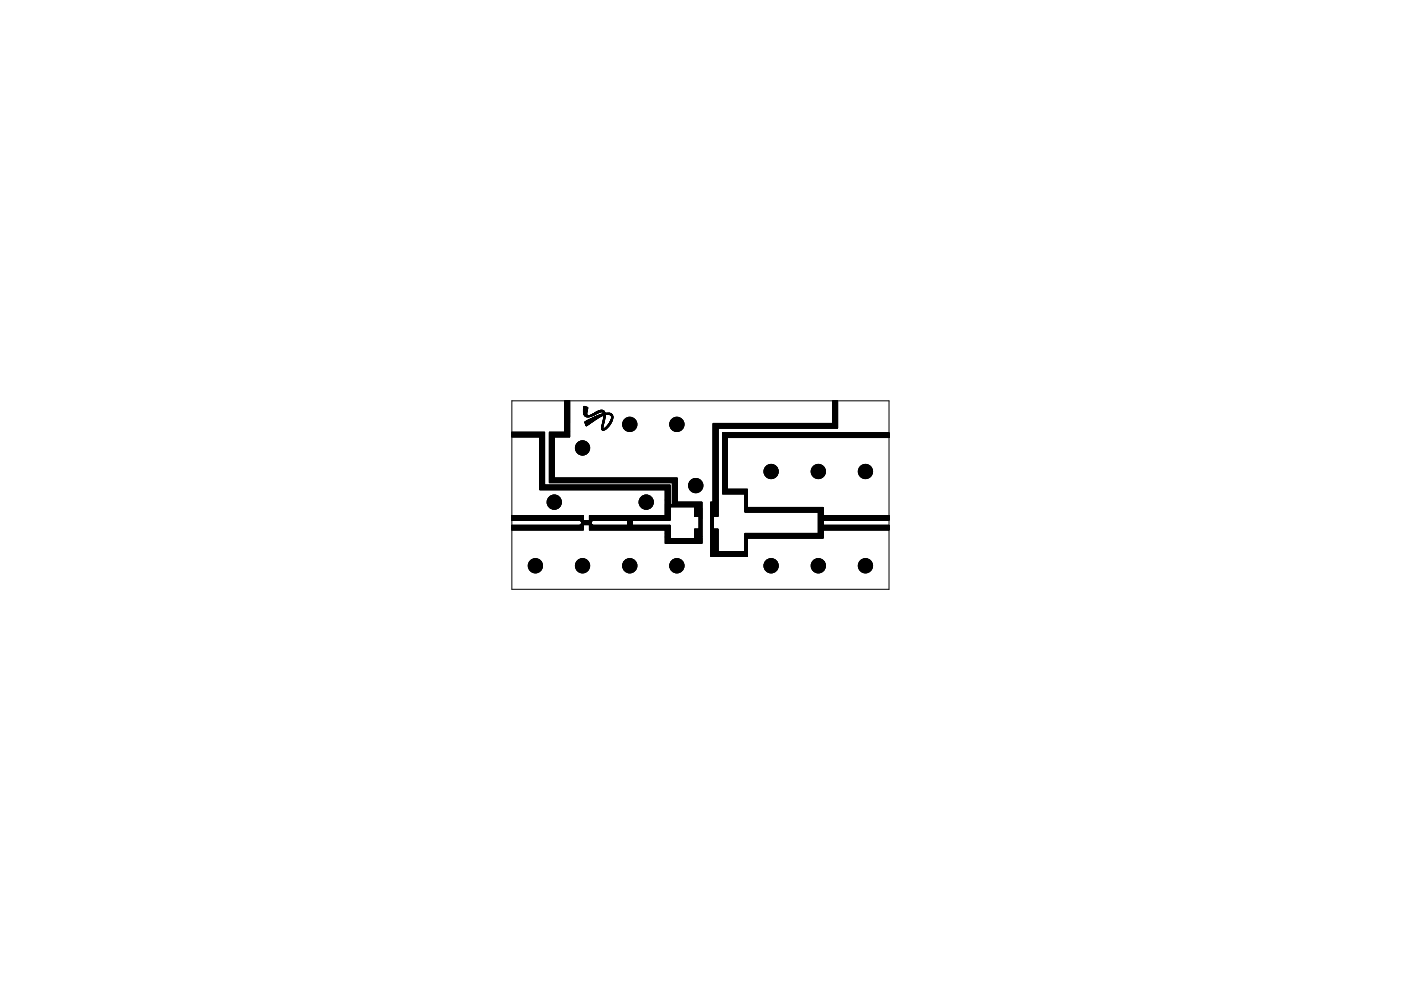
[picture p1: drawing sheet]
<svg xmlns="http://www.w3.org/2000/svg" width="297mm" height="210mm" viewBox="0 0 297 210" stroke-linecap="round" stroke-linejoin="round" font-family="sans-serif">
<g fill="none" stroke="#000" stroke-width=".21">
<path d="M108.5 91.7h7M108.5 85h80v39.9h-80zM108.5 91.6h7v11.3M108.5 92.6h7M108.5 92.5h7M108.5 92.4h7M108.5 92.3h7M108.5 92.2h7M108.5 92.1h7M108.5 92h7M108.5 91.9h7M108.5 91.8h7"/>
<path d="M114.5 92.8h1M114.5 92.6v11.2h27.5M114.5 92.6v.1M114.5 99.9h1M114.5 99.8h1M114.5 99.7h1M114.5 99.6h1M114.5 99.5h1M114.5 99.4h1M114.5 99.3h1M114.5 99.2h1M114.5 99.1h1"/>
<path d="M114.5 99h1M114.5 98.9h1M114.5 98.8h1M114.5 98.7h1M114.5 98.6h1M114.5 98.5h1M114.5 98.4h1M114.5 98.3h1M114.5 98.2h1M114.5 98.1h1M114.5 98h1M114.5 97.9h1"/>
<path d="M114.5 97.8h1M114.5 97.7h1M114.5 97.6h1M114.5 97.5h1M114.5 97.4h1M114.5 97.3h1M114.5 97.2h1M114.5 97.1h1M114.5 97h1M114.5 96.9h1M114.5 96.8h1M114.5 96.7h1"/>
<path d="M114.5 96.6h1M114.5 96.5h1M114.5 96.4h1M114.5 96.3h1M114.5 96.2h1M114.5 96.1h1M114.5 96h1M114.5 95.9h1M114.5 95.8h1M114.5 95.7h1M114.5 95.6h1M114.5 95.5h1"/>
<path d="M114.5 95.4h1M114.5 95.3h1M114.5 95.2h1M114.5 95.1h1M114.5 95h1M114.5 94.9h1M114.5 94.8h1M114.5 94.7h1M114.5 94.6h1M114.5 94.5h1M114.5 94.4h1M114.5 94.3h1"/>
<path d="M114.5 94.2h1M114.5 94.1h1M114.5 94h1M114.5 93.9h1M114.5 93.8h1M114.5 93.7h1M114.5 93.6h1M114.5 93.5h1M114.5 93.4h1M114.5 93.3h1M114.5 93.2h1M114.5 93.1h1"/>
<path d="M114.5 93h1M114.5 92.9h1M114.5 92.7h1M116.5 91.7h4.3M116.5 92.8h1M116.5 99.9h1M116.5 99.8h1M116.5 99.7h1M116.5 99.6h1M116.5 99.5h1M116.5 99.4h1M116.5 99.3h1"/>
<path d="M116.5 99.2h1M116.5 99.1h1M116.5 99h1M116.5 98.9h1M116.5 98.8h1M116.5 98.7h1M116.5 98.6h1M116.5 98.5h1M116.5 98.4h1M116.5 98.3h1M116.5 98.2h1M116.5 98.1h1"/>
<path d="M116.5 98h1M116.5 97.9h1M116.5 97.8h1M116.5 97.7h1M116.5 97.6h1M116.5 97.5h1M116.5 97.4h1M116.5 97.3h1M116.5 97.2h1M116.5 97.1h1M116.5 97h1M116.5 96.9h1"/>
<path d="M116.5 96.8h1M116.5 96.7h1M116.5 96.6h1M116.5 96.5h1M116.5 96.4h1M116.5 96.3h1M116.5 96.2h1M116.5 96.1h1M116.5 96h1M116.5 95.9h1M116.5 95.8h1M116.5 95.7h1"/>
<path d="M116.5 95.6h1M116.5 95.5h1M116.5 95.4h1M116.5 95.3h1M116.5 95.2h1M116.5 95.1h1M116.5 95h1M116.5 94.9h1M116.5 94.8h1M116.5 94.7h1M116.5 94.6h1M116.5 94.5h1"/>
<path d="M116.5 94.4h1M116.5 94.3h1M116.5 94.2h1M116.5 94.1h1M116.5 94h1M116.5 93.9h1M116.5 93.8h1M116.5 93.7h1M116.5 93.6h1M116.5 93.5h1M116.5 93.4h1M116.5 93.3h1"/>
<path d="M116.5 93.2h1M116.5 93.1h1M116.5 93h1M116.5 92.9h1M116.5 92.7h1M116.5 92.6h4.3M116.5 92.5h4.3M116.5 92.4h4.3M116.5 92.3h4.3M116.5 92.2h4.3M116.5 92.1h4.3M116.5 92h4.3"/>
<path d="M116.5 91.9h4.3M116.5 91.8h4.3M117.5 92.7v8.7M119.8 89.8h1M119.8 90.7h1M119.8 91.6v.1M119.8 85v6.6M119.8 91.6h1M119.8 91.5h1M119.8 91.4h1M119.8 91.3h1M119.8 91.2h1"/>
<path d="M119.8 91.1h1M119.8 91h1M119.8 90.9h1M119.8 90.8h1M119.8 90.6h1M119.8 90.5h1M119.8 90.4h1M119.8 90.3h1M119.8 90.2h1M119.8 90.1h1M119.8 90h1M119.8 89.9h1"/>
<path d="M119.8 89.7h1M119.8 89.6h1M119.8 89.5h1M119.8 89.4h1M119.8 89.3h1M119.8 89.2h1M119.8 89.1h1M119.8 89h1M119.8 88.9h1M119.8 88.8h1M119.8 88.7h1M119.8 88.6h1"/>
<path d="M119.8 88.5h1M119.8 88.4h1M119.8 88.3h1M119.8 88.2h1M119.8 88.1h1M119.8 88h1M119.8 87.9h1M119.8 87.8h1M119.8 87.7h1M119.8 87.6h1M119.8 87.5h1M119.8 87.4h1"/>
<path d="M119.8 87.3h1M119.8 87.2h1M119.8 87.1h1M119.8 87h1M119.8 86.9h1M119.8 86.8h1M119.8 86.7h1M119.8 86.6h1M119.8 86.5h1M119.8 86.4h1M119.8 86.3h1M119.8 86.2h1"/>
<path d="M119.8 86.1h1M119.8 86h1M119.8 85.9h1M119.8 85.8h1M119.8 85.7h1M119.8 85.6h1M119.8 85.5h1M119.8 85.4h1M119.8 85.3h1M119.8 85.2h1M119.8 85.1h1M119.8 85h1"/>
<path d="M120.8 91.7l-4.3-.1v10.7h27.1M120.8 85v7.6h-4.3M151.2 91.7h1M151.2 92.8h1M151.2 90.8h1v18.7h-1.5M151.2 91.6h1M151.2 92.6h1M151.2 99.9h1M151.2 99.8h1M151.2 99.7h1M151.2 99.6h1M151.2 99.5h1"/>
<path d="M151.2 99.4h1M151.2 99.3h1M151.2 99.2h1M151.2 99.1h1M151.2 99h1M151.2 98.9h1M151.2 98.8h1M151.2 98.7h1M151.2 98.6h1M151.2 98.5h1M151.2 98.4h1M151.2 98.3h1"/>
<path d="M151.2 98.2h1M151.2 98.1h1M151.2 98h1M151.2 97.9h1M151.2 97.8h1M151.2 97.7h1M151.2 97.6h1M151.2 97.5h1M151.2 97.4h1M151.2 97.3h1M151.2 97.2h1M151.2 97.1h1"/>
<path d="M151.2 97h1M151.2 96.9h1M151.2 96.8h1M151.2 96.7h1M151.2 96.6h1M151.2 96.5h1M151.2 96.4h1M151.2 96.3h1M151.2 96.2h1M151.2 96.1h1M151.2 96h1M151.2 95.9h1"/>
<path d="M151.2 95.8h1M151.2 95.7h1M151.2 95.6h1M151.2 95.5h1M151.2 95.4h1M151.2 95.3h1M151.2 95.2h1M151.2 95.1h1M151.2 95h1M151.2 94.9h1M151.2 94.8h1M151.2 94.7h1"/>
<path d="M151.2 94.6h1M151.2 94.5h1M151.2 94.4h1M151.2 94.3h1M151.2 94.2h1M151.2 94.1h1M151.2 94h1M151.2 93.9h1M151.2 93.8h1M151.2 93.7h1M151.2 93.6h1M151.2 93.5h1"/>
<path d="M151.2 93.4h1M151.2 93.3h1M151.2 93.2h1M151.2 93.1h1M151.2 93h1M151.2 92.9h1M151.2 92.7h1M151.2 92.5h1M151.2 92.4h1M151.2 92.3h1M151.2 92.2h1M151.2 92.1h1"/>
<path d="M151.2 92h1M151.2 91.9h1M151.2 91.8h1M151.2 91.5h1M151.2 91.4h1M151.2 91.3h1M151.2 91.2h1M151.2 91.1h1M151.2 91h1M151.2 90.9h1M151.2 90.8h1M151.2 90.7h26.4"/>
<path d="M151.2 90.6h26.4M151.2 90.5h26.4M151.2 90.4h26.4M151.2 90.3h26.4M151.2 90.2h26.4M151.2 90.1h26.4M151.2 90h26.4M151.2 89.9h26.4M151.2 89.8h26.4M153.2 92.6h35.3M153.2 99.9h1M153.2 99.8h1"/>
<path d="M153.2 99.7h1M153.2 99.6h1M153.2 99.5h1M153.2 99.4h1M153.2 99.3h1M153.2 99.2h1M153.2 99.1h1M153.2 99h1M153.2 98.9h1M153.2 98.8h1M153.2 98.7h1M153.2 98.6h1"/>
<path d="M153.2 98.5h1M153.2 98.4h1M153.2 98.3h1M153.2 98.2h1M153.2 98.1h1M153.2 98h1M153.2 97.9h1M153.2 97.8h1M153.2 97.7h1M153.2 97.6h1M153.2 97.5h1M153.2 97.4h1"/>
<path d="M153.2 97.3h1M153.2 97.2h1M153.2 97.1h1M153.2 97h1M153.2 96.9h1M153.2 96.8h1M153.2 96.7h1M153.2 96.6h1M153.2 96.5h1M153.2 96.4h1M153.2 96.3h1M153.2 96.2h1"/>
<path d="M153.2 96.1h1M153.2 96h1M153.2 95.9h1M153.2 95.8h1M153.2 95.7h1M153.2 95.6h1M153.2 95.5h1M153.2 95.4h1M153.2 95.3h1M153.2 95.2h1M153.2 95.1h1M153.2 95h1"/>
<path d="M153.2 94.9h1M153.2 94.8h1M153.2 94.7h1M153.2 94.6h1M153.2 94.5h1M153.2 94.4h1M153.2 94.3h1M153.2 94.2h1M153.2 94.1h1M153.2 94h1M153.2 93.9h1M153.2 93.8h1"/>
<path d="M153.2 93.7h1M153.2 93.6h1M153.2 93.5h1M153.2 93.4h1M153.2 93.3h1M153.2 93.2h1M153.2 93.1h1M153.2 93h1M153.2 92.9h1M153.2 92.8h1M153.2 92.7h35.3M153.2 92.5h35.3"/>
<path d="M153.2 92.4h35.3M153.2 92.3h35.3M153.2 92.2h35.3M153.2 92.1h35.3M153.2 92h35.3M153.2 91.9h35.3M153.2 91.8h35.3M154.2 92.8v10.9M176.6 89.8h.1M176.6 85v4.8M176.6 89.7h1M176.6 89.6h1"/>
<path d="M176.6 89.5h1M176.6 89.4h1M176.6 89.3h1M176.6 89.2h1M176.6 89.1h1M176.6 89h1M176.6 88.9h1M176.6 88.8h1M176.6 88.7h1M176.6 88.6h1M176.6 88.5h1M176.6 88.4h1"/>
<path d="M176.6 88.3h1M176.6 88.2h1M176.6 88.1h1M176.6 88h1M176.6 87.9h1M176.6 87.8h1M176.6 87.7h1M176.6 87.6h1M176.6 87.5h1M176.6 87.4h1M176.6 87.3h1M176.6 87.2h1"/>
<path d="M176.6 87.1h1M176.6 87h1M176.6 86.9h1M176.6 86.8h1M176.6 86.7h1M176.6 86.6h1M176.6 86.5h1M176.6 86.4h1M176.6 86.3h1M176.6 86.2h1M176.6 86.1h1M176.6 86h1"/>
<path d="M176.6 85.9h1M176.6 85.8h1M176.6 85.7h1M176.6 85.6h1M176.6 85.5h1M176.6 85.4h1M176.6 85.3h1M176.6 85.2h1M176.6 85.1h1M176.6 85h1M177.6 89.8h-26.4v16.7M177.6 85v5.8l-26.4-.1"/>
<path d="M188.5 91.8h-35.3v12.9h5.3M188.5 92.8h-35.3M108.5 109.3h15.2v1.1M108.5 111.4h15.2M108.5 109.5h15.2M108.5 112.1h15.2M108.5 112.3h15.2M108.5 112.2h15.2M108.5 112h15.2M108.5 111.9h15.2M108.5 111.8h15.2M108.5 111.7h15.2"/>
<path d="M108.5 111.6h15.2M108.5 111.5h15.2M108.5 110.2h15.2M108.5 110.1h15.2M108.5 110h15.2M108.5 109.9h15.2M108.5 109.8h15.2M108.5 109.7h15.2M108.5 109.6h15.2M108.5 109.4h15.2M108.5 109.3h15.2M114.5 103.7h27.5"/>
<path d="M114.5 102.3h1M114.5 101.3h1M114.5 102.8h27.5v4.2M114.5 103.8h27.5M114.5 103.6h27.5M114.5 103.5h27.5M114.5 103.4h27.5M114.5 103.3h27.5M114.5 103.2h27.5M114.5 103.1h27.5M114.5 103h27.5M114.5 102.9h27.5"/>
<path d="M114.5 102.8h1M114.5 102.7h1M114.5 102.6h1M114.5 102.5h1M114.5 102.4h1M114.5 102.2h1M114.5 102.1h1M114.5 102h1M114.5 101.9h1M114.5 101.8h1M114.5 101.7h1M114.5 101.6h1"/>
<path d="M114.5 101.5h1M114.5 101.4h1M114.5 101.2h1M114.5 101.1h1M114.5 101h1M114.5 100.9h1M114.5 100.8h1M114.5 100.7h1M114.5 100.6h1M114.5 100.5h1M114.5 100.4h1M114.5 100.3h1"/>
<path d="M114.5 100.2h1M114.5 100.1h1M114.5 100h1M116.5 101.3l27.1 .1v5.1M116.5 102.3h27.1M116.5 102.2h27.1M116.5 102.1h27.1M116.5 102h27.1M116.5 101.9h27.1M116.5 101.8h27.1M116.5 101.7h27.1M116.5 101.6h27.1"/>
<path d="M116.5 101.5h27.1M116.5 101.4h27.1M116.5 101.3h1M116.5 101.2h1M116.5 101.1h1M116.5 101h1M116.5 100.9h1M116.5 100.8h1M116.5 100.7h1M116.5 100.6h1M116.5 100.5h1M116.5 100.4h1"/>
<path d="M116.5 100.3h1M116.5 100.2h1M116.5 100.1h1M116.5 100h1M123 110.3l.3 .3v.4M123 111.3h.7M123 110.3h.7M123.1 111.3h2.5M123.1 110.4h2.5M123.1 111.2h2.4M123.1 110.4h2.4M123.2 111.2h2.3"/>
<path d="M123.2 110.5h2.3M123.2 111.1h2.2M123.3 110.6h2.1M123.3 111.1h2.1M123.3 110.6h2M123.3 111l-.3 .4M123.3 111h.1M123.3 111h2M123.3 110.9h2M123.3 110.8h2M123.3 110.7h2M123.7 110.3h-15.2"/>
<path d="M123.7 111.3v1.1h-15.2M123.7 111.3h.1M123.7 110.4h.1M125 111.3l17 .1v2.8M125 111.3v1.1h17M125 109.5h17M125 112.1h17M125 111.3h.1M125 110.4h.1M125 112.3h17M125 112.2h17M125 112h17"/>
<path d="M125 111.9h17M125 111.8h17M125 111.7h17M125 111.6h17M125 111.5h17M125 111.4h17M125 111.3h.6M125 110.2h17M125 110.1h17M125 110h17M125 109.9h17M125 109.8h17"/>
<path d="M125 109.7h17M125 109.6h17M125 109.4h17M125 109.3h17M125.3 110.6l-2 .1M125.3 110.6v.4l.4 .4M125.6 110.3l-.6 .1M125.7 110.3h.1M125.7 110.3l-.4 .3M125.7 111.4h.1M133.1 111.2h.9M133.1 110.4h.9"/>
<path d="M133.1 111.3h.9M133.1 111.1h.9M133.1 111h.9M133.1 110.9h.9M133.1 110.8h.9M133.1 110.7h.9M133.1 110.6h.9M133.1 110.5h.9M133.1 110.3h.9M133.1 110.3v1.1M134 111.4h.1M134 110.3h.1"/>
<path d="M134 110.3v1.1M141.1 104.7h.9M141.1 107.6h.9M141.1 107.5h1l-.1 2.8h-17M141.1 114h.9M141.1 106.5h.9M141.1 113.1h.9M141.1 108.6h.9M141.1 107h7.7M141.1 114.2h7.7M141.1 115.2h7.7M141.1 115.1h7.7"/>
<path d="M141.1 115h7.7M141.1 114.9h7.7M141.1 114.8h7.7M141.1 114.7h7.7M141.1 114.6h7.7M141.1 114.5h7.7M141.1 114.4h7.7M141.1 114.3h7.7M141.1 114.2h.9M141.1 114.1h.9M141.1 113.9h.9M141.1 113.8h.9"/>
<path d="M141.1 113.7h.9M141.1 113.6h.9M141.1 113.5h.9M141.1 113.4h.9M141.1 113.3h.9M141.1 113.2h.9M141.1 113h.9M141.1 112.9h.9M141.1 112.8h.9M141.1 112.7h.9M141.1 112.6h.9M141.1 112.5h.9"/>
<path d="M141.1 112.4h.9M141.1 109.2h.9M141.1 109.1h.9M141.1 109h.9M141.1 108.9h.9M141.1 108.8h.9M141.1 108.7h.9M141.1 108.5h.9M141.1 108.4h.9M141.1 108.3h.9M141.1 108.2h.9M141.1 108.1h.9"/>
<path d="M141.1 108h.9M141.1 107.9h.9M141.1 107.8h.9M141.1 107.7h.9M141.1 107.5h.9M141.1 107.4h7.7M141.1 107.3h7.7M141.1 107.2h7.7M141.1 107.1h7.7M141.1 106.9h.9M141.1 106.8h.9M141.1 106.7h.9"/>
<path d="M141.1 106.6h.9M141.1 106.4h.9M141.1 106.3h.9M141.1 106.2h.9M141.1 106.1h.9M141.1 106h.9M141.1 105.9h.9M141.1 105.8h.9M141.1 105.7h.9M141.1 105.6h.9M141.1 105.5h.9M141.1 105.4h.9"/>
<path d="M141.1 105.3h.9M141.1 105.2h.9M141.1 105.1h.9M141.1 105h.9M141.1 104.9h.9M141.1 104.8h.9M141.1 104.6h.9M141.1 104.5h.9M141.1 104.4h.9M141.1 104.3h.9M141.1 104.2h.9M141.1 104.1h.9"/>
<path d="M141.1 104h.9M141.1 103.9h.9M141.1 103.9v5.4M142 109.3h-17v1.1M142 107h.1M142 114.2h.1M142.6 104.7h1M142.6 103.7h1M142.6 106.5h6.2v8.7h-7.7v-2.8M142.6 107h.1M142.6 102.3v4.7M142.6 102.3v.1"/>
<path d="M142.6 103.8h1M142.6 102.8h1M142.6 106.9h6.2M142.6 106.8h6.2M142.6 106.7h6.2M142.6 106.6h6.2M142.6 106.5h6.2M142.6 106.4h1M142.6 106.3h1M142.6 106.2h1M142.6 106.1h1M142.6 106h1"/>
<path d="M142.6 105.9h1M142.6 105.8h1M142.6 105.7h1M142.6 105.6h1M142.6 105.5h1M142.6 105.4h1M142.6 105.3h1M142.6 105.2h1M142.6 105.1h1M142.6 105h1M142.6 104.9h1M142.6 104.8h1"/>
<path d="M142.6 104.6h1M142.6 104.5h1M142.6 104.4h1M142.6 104.3h1M142.6 104.2h1M142.6 104.1h1M142.6 104h1M142.6 103.9h1M142.6 103.6h1M142.6 103.5h1M142.6 103.4h1M142.6 103.3h1"/>
<path d="M142.6 103.2h1M142.6 103.1h1M142.6 103h1M142.6 102.9h1M142.6 102.7h1M142.6 102.6h1M142.6 102.5h1M142.6 102.4h1M147.3 107.6h1.5M147.3 109.3h1.5M147.3 112.4h1.5M147.3 114h1.5"/>
<path d="M147.3 113.1h1.5M147.3 108.6h1.5M147.3 114.2h.1M147.3 114.2h1.5M147.3 114.1h1.5M147.3 113.9h1.5M147.3 113.8h1.5M147.3 113.7h1.5M147.3 113.6h1.5M147.3 113.5h1.5M147.3 113.4h1.5M147.3 113.3h1.5"/>
<path d="M147.3 113.2h1.5M147.3 113h1.5M147.3 112.9h1.5M147.3 112.8h1.5M147.3 112.7h1.5M147.3 112.6h1.5M147.3 112.5h1.5M147.3 112.3h1.5M147.3 112.2h1.5M147.3 109.4h1.5M147.3 109.2h1.5M147.3 109.1h1.5"/>
<path d="M147.3 109h1.5M147.3 108.9h1.5M147.3 108.8h1.5M147.3 108.7h1.5M147.3 108.5h1.5M147.3 108.4h1.5M147.3 108.3h1.5M147.3 108.2h1.5M147.3 108.1h1.5M147.3 108h1.5M147.3 107.9h1.5M147.3 107.8h1.5"/>
<path d="M147.3 107.7h1.5M147.3 107.5h1.5M148.3 110.3h.5M148.3 111.3h.5M148.3 111.2h.5M148.3 110.4h.5M148.3 109.5v2.7M148.3 109.5h.1M148.3 112.1h.5M148.3 112h.5M148.3 111.9h.5M148.3 111.8h.5"/>
<path d="M148.3 111.7h.5M148.3 111.6h.5M148.3 111.5h.5M148.3 111.4h.5M148.3 111.1h.5M148.3 111h.5M148.3 110.9h.5M148.3 110.8h.5M148.3 110.7h.5M148.3 110.6h.5M148.3 110.5h.5M148.3 110.2h.5"/>
<path d="M148.3 110.1h.5M148.3 110h.5M148.3 109.9h.5M148.3 109.8h.5M148.3 109.7h.5M148.3 109.6h.5M148.3 109.5h.5M148.8 107.5h-1.5v2h1.5M148.8 112.2h-1.5v2M148.8 107.4l-7.7 .1M150.7 107.6h1.5M150.7 109.3h1.5"/>
<path d="M150.7 110.3h.6M150.7 111.3h.6M150.7 112.4h1.5M150.7 114h1.5M150.7 112.1l1.5 .1v4.8M150.7 117h7.8M150.7 113.1h1.5M150.7 108.6h1.5M150.7 107h1.5M150.7 115.2h1.5M150.7 111.2h.6M150.7 110.4h.6"/>
<path d="M150.7 114.2h1.5M150.7 107.4h1.5M150.7 117.9h7.8M150.7 117.8h7.8M150.7 117.7h7.8M150.7 117.6h7.8M150.7 117.5h7.8M150.7 117.4h7.8M150.7 117.3h7.8M150.7 117.2h7.8M150.7 117.1h7.8M150.7 116.9h1.5"/>
<path d="M150.7 116.8h1.5M150.7 116.7h1.5M150.7 116.6h1.5M150.7 116.5h1.5M150.7 116.4h1.5M150.7 116.3h1.5M150.7 116.2h1.5M150.7 116.1h1.5M150.7 116h1.5M150.7 115.9h1.5M150.7 115.8h1.5M150.7 115.7h1.5"/>
<path d="M150.7 115.6h1.5M150.7 115.5h1.5M150.7 115.4h1.5M150.7 115.3h1.5M150.7 115.1h1.5M150.7 115h1.5M150.7 114.9h1.5M150.7 114.8h1.5M150.7 114.7h1.5M150.7 114.6h1.5M150.7 114.5h1.5M150.7 114.4h1.5"/>
<path d="M150.7 114.3h1.5M150.7 114.1h1.5M150.7 113.9h1.5M150.7 113.8h1.5M150.7 113.7h1.5M150.7 113.6h1.5M150.7 113.5h1.5M150.7 113.4h1.5M150.7 113.3h1.5M150.7 113.2h1.5M150.7 113h1.5M150.7 112.9h1.5"/>
<path d="M150.7 112.8h1.5M150.7 112.7h1.5M150.7 112.6h1.5M150.7 112.5h1.5M150.7 112.3h1.5M150.7 112.2h1.5M150.7 112.1h.6M150.7 112h.6M150.7 111.9h.6M150.7 111.8h.6M150.7 111.7h.6M150.7 111.6h.6"/>
<path d="M150.7 111.5h.6M150.7 111.4h.6M150.7 111.1h.6M150.7 111h.6M150.7 110.9h.6M150.7 110.8h.6M150.7 110.7h.6M150.7 110.6h.6M150.7 110.5h.6M150.7 110.2h.6M150.7 110.1h.6M150.7 110h.6"/>
<path d="M150.7 109.9h.6M150.7 109.8h.6M150.7 109.7h.6M150.7 109.6h.6M150.7 109.5h.6M150.7 109.4h1.5M150.7 109.2h1.5M150.7 109.1h1.5M150.7 109h1.5M150.7 108.9h1.5M150.7 108.8h1.5M150.7 108.7h1.5"/>
<path d="M150.7 108.5h1.5M150.7 108.4h1.5M150.7 108.3h1.5M150.7 108.2h1.5M150.7 108.1h1.5M150.7 108h1.5M150.7 107.9h1.5M150.7 107.8h1.5M150.7 107.7h1.5M150.7 107.5h1.5M150.7 107.3h1.5M150.7 107.2h1.5"/>
<path d="M150.7 107.1h1.5M150.7 106.9h1.5M150.7 106.8h1.5M150.7 106.7h1.5M150.7 106.6h1.5M150.7 106.5h1.5M151.2 104.7h1M151.2 103.7h1M151.2 106.5h.1M151.2 102.3h1M151.2 101.3h1M151.2 103.8h1"/>
<path d="M151.2 102.8h1M151.2 106.4h1M151.2 106.3h1M151.2 106.2h1M151.2 106.1h1M151.2 106h1M151.2 105.9h1M151.2 105.8h1M151.2 105.7h1M151.2 105.6h1M151.2 105.5h1M151.2 105.4h1"/>
<path d="M151.2 105.3h1M151.2 105.2h1M151.2 105.1h1M151.2 105h1M151.2 104.9h1M151.2 104.8h1M151.2 104.6h1M151.2 104.5h1M151.2 104.4h1M151.2 104.3h1M151.2 104.2h1M151.2 104.1h1"/>
<path d="M151.2 104h1M151.2 103.9h1M151.2 103.6h1M151.2 103.5h1M151.2 103.4h1M151.2 103.3h1M151.2 103.2h1M151.2 103.1h1M151.2 103h1M151.2 102.9h1M151.2 102.7h1M151.2 102.6h1"/>
<path d="M151.2 102.5h1M151.2 102.4h1M151.2 102.2h1M151.2 102.1h1M151.2 102h1M151.2 101.9h1M151.2 101.8h1M151.2 101.7h1M151.2 101.6h1M151.2 101.5h1M151.2 101.4h1M151.2 101.2h1"/>
<path d="M151.2 101.1h1M151.2 101h1M151.2 100.9h1M151.2 100.8h1M151.2 100.7h1M151.2 100.6h1M151.2 100.5h1M151.2 100.4h1M151.2 100.3h1M151.2 100.2h1M151.2 100.1h1M151.2 100h1"/>
<path d="M151.3 109.5h.1M151.3 109.5v2.7M152.2 106.5h-1.5v11.4l7.8 .1v-3.9M152.2 117h.1M153.2 103.7h5.3v3.9M153.2 102.3h1M153.2 101.3h1M153.2 103.8h5.3M153.2 102.8h1M153.2 104.7h5.3M153.2 104.6h5.3M153.2 104.5h5.3"/>
<path d="M153.2 104.4h5.3M153.2 104.3h5.3M153.2 104.2h5.3M153.2 104.1h5.3M153.2 104h5.3M153.2 103.9h5.3M153.2 103.7h1M153.2 103.6h1M153.2 103.5h1M153.2 103.4h1M153.2 103.3h1M153.2 103.2h1"/>
<path d="M153.2 103.1h1M153.2 103h1M153.2 102.9h1M153.2 102.7h1M153.2 102.6h1M153.2 102.5h1M153.2 102.4h1M153.2 102.2h1M153.2 102.1h1M153.2 102h1M153.2 101.9h1M153.2 101.8h1"/>
<path d="M153.2 101.7h1M153.2 101.6h1M153.2 101.5h1M153.2 101.4h1M153.2 101.2h1M153.2 101.1h1M153.2 101h1M153.2 100.9h1M153.2 100.8h1M153.2 100.7h1M153.2 100.6h1M153.2 100.5h1"/>
<path d="M153.2 100.4h1M153.2 100.3h1M153.2 100.2h1M153.2 100.1h1M153.2 100h1M158 107.6h16.5v1.7M158 106.5h.5M158 107h.5M158 115.2h.5M158 114.2h.5M158 107.4h.5M158 116.9h.5"/>
<path d="M158 116.8h.5M158 116.7h.5M158 116.6h.5M158 116.5h.5M158 116.4h.5M158 116.3h.5M158 116.2h.5M158 116.1h.5M158 116h.5M158 115.9h.5M158 115.8h.5M158 115.7h.5"/>
<path d="M158 115.6h.5M158 115.5h.5M158 115.4h.5M158 115.3h.5M158 115.1h.5M158 115h.5M158 114.9h.5M158 114.8h.5M158 114.7h.5M158 114.6h.5M158 114.5h.5M158 114.4h.5"/>
<path d="M158 114.3h.5M158 114.1h.5M158 114h16.5M158 113.9h16.5M158 113.8h16.5M158 113.7h16.5M158 113.6h16.5M158 113.5h16.5M158 113.4h16.5M158 113.3h16.5M158 113.2h16.5M158 108.5h16.5"/>
<path d="M158 108.4h16.5M158 108.3h16.5M158 108.2h16.5M158 108.1h16.5M158 108h16.5M158 107.9h16.5M158 107.8h16.5M158 107.7h16.5M158 107.6h16.5M158 107.5h.5M158 107.3h.5M158 107.2h.5"/>
<path d="M158 107.1h.5M158 106.9h.5M158 106.8h.5M158 106.7h.5M158 106.6h.5M158 106.4h.5M158 106.3h.5M158 106.2h.5M158 106.1h.5M158 106h.5M158 105.9h.5M158 105.8h.5"/>
<path d="M158 105.7h.5M158 105.6h.5M158 105.5h.5M158 105.4h.5M158 105.3h.5M158 105.2h.5M158 105.1h.5M158 105h.5M158 104.9h.5M158 104.8h.5M158 104.7v3.9h16.5M173.5 109.3h15"/>
<path d="M173.5 111.3l15 .1M173.5 109.5h15M173.5 112.1h15M173.5 111.2h1M173.5 110.4h1M173.5 113.1h1M173.5 113h1M173.5 112.9h1M173.5 112.8h1M173.5 112.7h1M173.5 112.6h1M173.5 112.5h1"/>
<path d="M173.5 112.4h1M173.5 112.3h15M173.5 112.2h15M173.5 112h15M173.5 111.9h15M173.5 111.8h15M173.5 111.7h15M173.5 111.6h15M173.5 111.5h15M173.5 111.4h15M173.5 111.3h1M173.5 111.1h1"/>
<path d="M173.5 111h1M173.5 110.9h1M173.5 110.8h1M173.5 110.7h1M173.5 110.6h1M173.5 110.5h1M173.5 110.3h1M173.5 110.2h15M173.5 110.1h15M173.5 110h15M173.5 109.9h15M173.5 109.8h15"/>
<path d="M173.5 109.7h15M173.5 109.6h15M173.5 109.4h15M173.5 109.2h1M173.5 109.1h1M173.5 109h1M173.5 108.9h1M173.5 108.8h1M173.5 108.7h1M173.5 108.6h1M173.5 108.6v4.5M174.5 113.1h-16.5v3.9"/>
<path d="M174.5 110.3v1.1M174.5 112.4v1.7h-16.5M188.5 110.3h-15M188.5 112.4h-15"/>
<circle cx="113.5" cy="120" r="1.5"/>
</g>
<g fill="#000" stroke="#000" stroke-width=".21">
<path d="M123.7 86.8v.6zM123.7 86.6l.1 1zM123.7 86.4l.1 1.3zM123.8 86.3v1.5zM123.8 86.2v1.7zM123.8 86.2l.1 1.7zM123.8 86.2l.1 1.8zM123.9 86.2v1.8zM123.9 86.2v1.9zM123.9 86.2l.1 1.9zM124 86.2v1.9zM124 86.2v2z"/>
<path d="M124 89.5v.1zM124 89.5l.1 .2zM124 86.2l.1 2zM124 89.4l.1 .3zM124.1 89.4v.4zM124.1 86.3v1.9zM124.1 89.4v.5zM124.1 86.2v2.1zM124.1 89.4l.1 .5zM124.1 86.3l.1 2zM124.1 89.4l.1 .6zM124.2 89.3v.8z"/>
<path d="M124.2 86.3v2zM124.2 89.3l.1 .9zM124.2 86.3l.1 2zM124.2 89.3l.1 1zM124.3 89.3v1zM124.3 86.3v2zM124.3 89.3l.1 1zM124.3 86.3l.1 2zM124.4 89.3v1zM124.4 86.3v2.1zM124.4 89.2v1.1zM124.4 87.9v.5z"/>
<path d="M124.4 86.3v1.2zM124.4 89.2l.1 1zM124.4 88l.1 .4zM124.4 86.3l.1 1zM124.4 86.4l.1 .8zM124.5 89.2v1zM124.5 88.1v.3zM124.5 86.4v.7zM124.5 86.4v.6zM124.5 89.2l.1 .9zM124.5 88.1l.1 .3zM124.5 86.4l.1 .5z"/>
<path d="M124.5 89.1l.1 1zM124.5 86.4l.1 .4zM124.6 89.1v1zM124.6 88.1v.3zM124.6 86.4v.3zM124.6 86.4v.2zM124.6 89.1l.1 1zM124.6 88.1l.1 .3zM124.7 89.1v1zM124.7 88.1v.3zM124.7 89.1v.9zM124.7 89.1l.1 .9z"/>
<path d="M124.7 88.1l.1 .3zM124.7 89l.1 1zM124.8 89v1zM124.8 88.1v.3zM124.8 89l.1 .9zM124.8 88.1l.1 .2zM124.9 89v.9zM124.9 88.1v.3zM124.9 89l.1 .9zM124.9 88.1l.1 .3zM124.9 88.9l.1 1zM125 88.9v.9z"/>
<path d="M125 88.1v.2zM125 88.9l.1 .9zM125 88.1l.1 .2zM125.1 88.9v.9zM125.1 88.1v.2zM125.1 88.9l.1 .8zM125.1 88.1l.1 .2zM125.1 88.8l.1 .9zM125.2 88.8v.9zM125.2 88v.3zM125.2 88.8l.1 .9zM125.2 88l.1 .3z"/>
<path d="M125.2 88l.1 .2zM125.3 88.8v.8zM125.3 88v.2zM125.3 88.8l.1 .8zM125.3 88l.1 .2zM125.4 88.8v.8zM125.4 87.9v.3zM125.4 88.7v.8zM125.4 88.7l.1 .8zM125.4 87.9l.1 .3zM125.5 88.7v.8zM125.5 87.9v.3z"/>
<path d="M125.5 88.7l.1 .8zM125.5 87.9l.1 .3zM125.5 88.7l.1 .7zM125.6 88.6v.8zM125.6 87.8v.3zM125.6 88.6l.1 .8zM125.6 87.8l.1 .3zM125.7 88.6v.8zM125.7 87.8v.3zM125.7 88.6v.7zM125.7 88.6l.1 .7zM125.7 87.8l.1 .3z"/>
<path d="M125.8 88.6v.7zM125.8 87.7v.4zM125.8 88.5v.8zM125.8 88.5l.1 .8zM125.8 87.7l.1 .4zM125.8 88.5l.1 .7zM125.8 87.7l.1 .3zM125.9 88.5v.7zM125.9 87.7v.3zM125.9 88.5l.1 .7zM125.9 87.7l.1 .3zM126 88.5v.7z"/>
<path d="M126 87.6v.4zM126 88.5v.6zM126 88.4l.1 .7zM126 87.6l.1 .3zM126.1 88.4v.7zM126.1 87.6v.3zM126.1 88.4v.6zM126.1 87.5v.4zM126.1 88.4l.1 .6zM126.1 87.5l.1 .4zM126.2 88.4v.6zM126.2 87.5v.4z"/>
<path d="M126.2 88.3v.7zM126.2 88.3l.1 .7zM126.2 87.5l.1 .3zM126.3 88.3v.6zM126.3 87.4v.4zM126.3 88.3l.1 .6zM126.3 87.4l.1 .4zM126.4 88.3v.6zM126.4 87.4v.4zM126.4 87.4v.3zM126.4 88.3l.1 .6zM126.4 87.4l.1 .3z"/>
<path d="M126.4 87.3l.1 .4zM126.5 88.2v.6zM126.5 87.3v.4zM126.5 88.2l.1 .6zM126.5 87.3l.1 .4zM126.6 88.2v.6zM126.6 87.3v.4zM126.6 88.2v.5zM126.6 88.2l.1 .5zM126.6 87.3l.1 .4zM126.6 87.2l.1 .4zM126.7 88.2v.5z"/>
<path d="M126.7 87.2v.4zM126.7 88.1v.5zM126.7 88.1l.1 .5zM126.7 87.2l.1 .4zM126.8 88.1v.5zM126.8 87.2v.3zM126.8 88.1l.1 .5zM126.8 87.2l.1 .3zM126.9 88.1v.5zM126.9 87.1v.4zM126.9 88.1v.4zM126.9 88.1l.1 .4z"/>
<path d="M126.9 87.1l.1 .4zM127 88.1v.4zM127 87.1v.4zM127 88v.5zM127 87.1v.3zM127 88l.1 .5zM127 87.1l.1 .3zM127.1 88v.5zM127.1 87.1v.3zM127.1 87.9l.1 .5zM127.1 87l.1 .4zM127.2 87.9v.5z"/>
<path d="M127.2 87v.4zM127.2 87.9l.1 .5zM127.2 87l.1 .4zM127.2 87.9l.1 .4zM127.3 87.9v.4zM127.3 87v.4zM127.3 87.9l.1 .4zM127.3 87l.1 .3zM127.4 87.9v.4zM127.4 87v.3zM127.4 87.9l.1 .3zM127.4 87l.1 .3z"/>
<path d="M127.4 87.8l.1 .4zM127.5 87.8v.4zM127.5 87v.3zM127.5 87.8l.1 .4zM127.5 87l.1 .3zM127.6 87.8v.4zM127.6 87v.3zM127.6 90.4v.6zM127.6 90.3v.8zM127.6 90.1l.1 1zM127.6 87.8l.1 .3zM127.6 87l.1 .3z"/>
<path d="M127.6 90l.1 1.1zM127.7 89.9v1.3zM127.7 87.8v.3zM127.7 87v.3zM127.7 89.7l.1 1.5zM127.7 87.8l.1 .3zM127.7 87l.1 .3zM127.7 89.6l.1 1.6zM127.8 89.5v1.7zM127.8 87.7v.4zM127.8 87v.3zM127.8 89.4v1.8z"/>
<path d="M127.8 87v.4zM127.8 90.8l.1 .4zM127.8 89.3l.1 1.2zM127.8 87.7l.1 .4zM127.8 87l.1 .3zM127.8 90.9l.1 .3zM127.8 89.2l.1 1.1zM127.8 87l.1 .4zM127.9 90.9v.3zM127.9 89.1v1.1zM127.9 87.7v.4zM127.9 87.1v.3z"/>
<path d="M127.9 89v1.1zM127.9 90.9l.1 .3zM127.9 88.9l.1 1.1zM127.9 87.7l.1 .3zM127.9 87.1l.1 .3zM128 90.9v.3zM128 88.7v1.2zM128 87.7v.3zM128 87.1v.4zM128 88.6v1.2zM128 88.4v1.3zM128 87.1v.9z"/>
<path d="M128 90.9l.1 .3zM128 88.1l.1 1.6zM128 87.2l.1 .8zM128 87.2l.1 2.4zM128.1 90.9v.2zM128.1 87.2v2.3zM128.1 87.2v2.2zM128.1 90.9l.1 .3zM128.1 87.3l.1 2zM128.1 90.9l.1 .2zM128.1 87.3l.1 1.9zM128.2 90.8v.3z"/>
<path d="M128.2 87.4v1.6zM128.2 87.4v1.5zM128.2 90.8l.1 .3zM128.2 87.5l.1 1.3zM128.2 87.6l.1 .9zM128.3 90.8v.3zM128.3 87.6v.7zM128.3 90.7v.4zM128.3 87.6v.5zM128.3 90.7l.1 .4zM128.3 87.7l.1 .2zM128.3 90.7l.1 .3z"/>
<path d="M128.4 90.7v.3zM128.4 87.6v.3zM128.4 90.6l.1 .4zM128.4 87.6l.1 .3zM128.5 90.6v.3zM128.5 87.6v.3zM128.5 90.5l.1 .4zM128.5 87.6l.1 .3zM128.6 90.5v.4zM128.6 87.6v.3zM128.6 90.5v.3zM128.6 90.4l.1 .4z"/>
<path d="M128.6 87.6l.1 .3zM128.7 90.4v.4zM128.7 87.6v.3zM128.7 90.4v.3zM128.7 90.3l.1 .4zM128.7 87.6l.1 .3zM128.8 90.3v.4zM128.8 87.6v.3zM128.8 90.3v.3zM128.8 90.2l.1 .4zM128.8 87.6l.1 .3zM128.9 90.1v.5z"/>
<path d="M128.9 87.6v.3zM128.9 90.1v.4zM128.9 90.1l.1 .4zM128.9 87.6l.1 .3zM128.9 90l.1 .5zM129 90v.5zM129 87.6v.3zM129 90v.4zM129 89.9l.1 .5zM129 87.6l.1 .3zM129.1 89.9v.5zM129.1 87.6v.3z"/>
<path d="M129.1 89.8v.5zM129.1 89.8l.1 .5zM129.1 87.6l.1 .3zM129.1 89.7l.1 .6zM129.2 89.7v.5zM129.2 87.6v.3zM129.2 89.6l.1 .6zM129.2 87.6l.1 .3zM129.2 89.6l.1 .5zM129.3 89.5v.6zM129.3 87.6v.3zM129.3 87.7v.2z"/>
<path d="M129.3 89.4v.6zM129.3 89.4l.1 .6zM129.3 87.7l.1 .2zM129.4 89.3v.6zM129.4 87.6v.4zM129.4 87.7v.3zM129.4 89.3l.1 .6zM129.4 87.7l.1 .3zM129.4 89.2l.1 .6zM129.5 89.2v.6zM129.5 87.7v.3zM129.5 89.1v.6z"/>
<path d="M129.5 87.7v.4zM129.5 89l.1 .7zM129.5 87.7l.1 .4zM129.6 88.9v.7zM129.6 87.8v.3zM129.6 88.8v.8zM129.6 87.8v.4zM129.6 88.7l.1 .8zM129.6 87.8l.1 .5zM129.6 88.5l.1 1zM129.6 87.8l.1 .6zM129.7 87.8v1.6z"/>
<path d="M129.7 87.9l.1 1.4zM129.8 87.9v1.3zM129.8 88v1.1zM129.8 88l.1 1zM129.8 88.1l.1 .9zM129.9 88.1v.8zM129.9 88.2v.6zM129.9 88.3l.1 .3z"/>
</g>
<circle cx="113.5" cy="120" r="1.5" fill="#fff" stroke="#000" stroke-width=".21"/>
<circle cx="123.5" cy="120" r="1.5" fill="none" stroke="#000" stroke-width=".21"/>
<circle cx="123.5" cy="120" r="1.5" fill="#fff" stroke="#000" stroke-width=".21"/>
<circle cx="133.5" cy="120" r="1.5" fill="none" stroke="#000" stroke-width=".21"/>
<circle cx="133.5" cy="120" r="1.5" fill="#fff" stroke="#000" stroke-width=".21"/>
<circle cx="143.5" cy="120" r="1.5" fill="none" stroke="#000" stroke-width=".21"/>
<circle cx="143.5" cy="120" r="1.5" fill="#fff" stroke="#000" stroke-width=".21"/>
<circle cx="173.5" cy="120" r="1.5" fill="none" stroke="#000" stroke-width=".21"/>
<circle cx="173.5" cy="120" r="1.5" fill="#fff" stroke="#000" stroke-width=".21"/>
<circle cx="173.5" cy="100" r="1.5" fill="none" stroke="#000" stroke-width=".21"/>
<circle cx="173.5" cy="100" r="1.5" fill="#fff" stroke="#000" stroke-width=".21"/>
<circle cx="163.5" cy="100" r="1.5" fill="none" stroke="#000" stroke-width=".21"/>
<circle cx="163.5" cy="100" r="1.5" fill="#fff" stroke="#000" stroke-width=".21"/>
<circle cx="143.5" cy="90" r="1.5" fill="none" stroke="#000" stroke-width=".21"/>
<circle cx="143.5" cy="90" r="1.5" fill="#fff" stroke="#000" stroke-width=".21"/>
<circle cx="133.5" cy="90" r="1.5" fill="none" stroke="#000" stroke-width=".21"/>
<circle cx="133.5" cy="90" r="1.5" fill="#fff" stroke="#000" stroke-width=".21"/>
<circle cx="123.5" cy="95" r="1.5" fill="none" stroke="#000" stroke-width=".21"/>
<circle cx="123.5" cy="95" r="1.5" fill="#fff" stroke="#000" stroke-width=".21"/>
<circle cx="137" cy="106.5" r="1.5" fill="none" stroke="#000" stroke-width=".21"/>
<circle cx="137" cy="106.5" r="1.5" fill="#fff" stroke="#000" stroke-width=".21"/>
<circle cx="117.5" cy="106.5" r="1.5" fill="none" stroke="#000" stroke-width=".21"/>
<circle cx="117.5" cy="106.5" r="1.5" fill="#fff" stroke="#000" stroke-width=".21"/>
<circle cx="183.5" cy="120" r="1.5" fill="none" stroke="#000" stroke-width=".21"/>
<circle cx="183.5" cy="120" r="1.5" fill="#fff" stroke="#000" stroke-width=".21"/>
<circle cx="183.5" cy="100" r="1.5" fill="none" stroke="#000" stroke-width=".21"/>
<circle cx="183.5" cy="100" r="1.5" fill="#fff" stroke="#000" stroke-width=".21"/>
<circle cx="163.5" cy="120" r="1.5" fill="none" stroke="#000" stroke-width=".21"/>
<circle cx="163.5" cy="120" r="1.5" fill="#fff" stroke="#000" stroke-width=".21"/>
<circle cx="147.5" cy="103" r="1.5" fill="none" stroke="#000" stroke-width=".21"/>
<circle cx="147.5" cy="103" r="1.5" fill="#fff" stroke="#000" stroke-width=".21"/>
<g fill="#000" stroke="#000" stroke-width=".21">
<circle cx="123.5" cy="95" r="1.5"/>
<circle cx="133.5" cy="90" r="1.5"/>
<circle cx="143.5" cy="90" r="1.5"/>
<circle cx="163.5" cy="100" r="1.5"/>
<circle cx="173.5" cy="100" r="1.5"/>
<circle cx="183.5" cy="100" r="1.5"/>
<circle cx="113.5" cy="120" r="1.5"/>
<circle cx="117.5" cy="106.5" r="1.5"/>
<circle cx="123.5" cy="120" r="1.5"/>
<circle cx="133.5" cy="120" r="1.5"/>
<circle cx="137" cy="106.5" r="1.5"/>
<circle cx="143.5" cy="120" r="1.5"/>
<circle cx="147.5" cy="103" r="1.5"/>
<circle cx="163.5" cy="120" r="1.5"/>
<circle cx="173.5" cy="120" r="1.5"/>
<circle cx="183.5" cy="120" r="1.5"/>
</g>
</svg>
